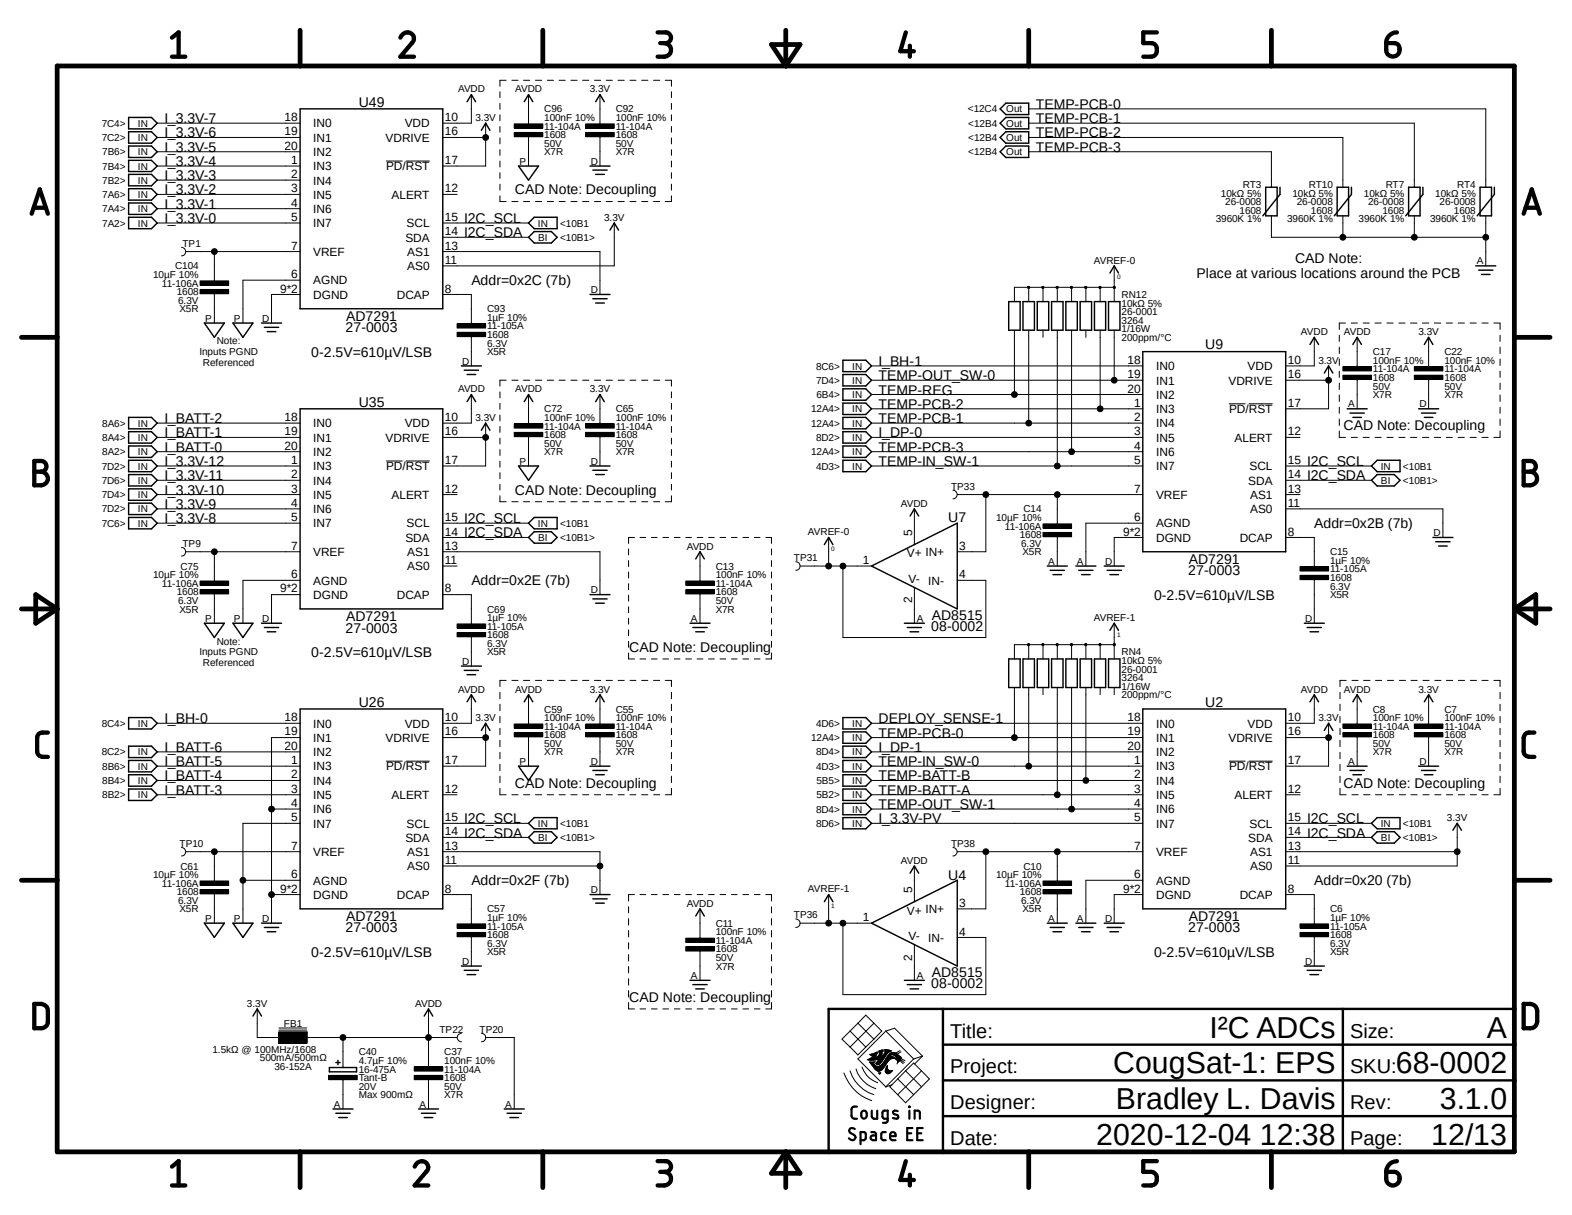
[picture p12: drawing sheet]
<svg xmlns="http://www.w3.org/2000/svg" width="279mm" height="216mm" viewBox="0 0 279 216" stroke-linecap="round" stroke-linejoin="round" font-family="sans-serif">
<defs><g id="words">
<g font-size="5.4">
<text x="215" y="184.4">I²C ADCs</text>
<text x="264.3" y="184.4">A</text>
<text x="197.9" y="190.7">CougSat-1: EPS</text>
<text x="248.1" y="190.7">68-0002</text>
<text x="198.3" y="197.1">Bradley L. Davis</text>
<text x="255.9" y="197.1">3.1.0</text>
<text x="194.8" y="203.4">2020-12-04 12:38</text>
<text x="254.4" y="203.4">12/13</text>
</g>
<g font-size="3.6">
<text x="168.9" y="184.4">Title:</text>
<text x="239.9" y="184.4">Size:</text>
<text x="168.9" y="190.7">Project:</text>
<text x="240" y="190.7">SKU:</text>
<text x="168.9" y="197.1">Designer:</text>
<text x="239.9" y="197.1">Rev:</text>
<text x="168.9" y="203.4">Date:</text>
<text x="239.9" y="203.4">Page:</text>
</g>
<g font-size="2.5">
<text x="29.2" y="21.9">I_3.3V-7</text>
<text x="63.8" y="19">U49</text>
<text x="184.1" y="19.3">TEMP-PCB-0</text>
<text x="184.1" y="21.9">TEMP-PCB-1</text>
<text x="29.2" y="29.5">I_3.3V-4</text>
<text x="29.2" y="27">I_3.3V-5</text>
<text x="29.2" y="24.4">I_3.3V-6</text>
<text x="184.1" y="24.4">TEMP-PCB-2</text>
<text x="184.1" y="27">TEMP-PCB-3</text>
<text x="29.2" y="32">I_3.3V-3</text>
<text x="29.2" y="34.5">I_3.3V-2</text>
<text x="91.5" y="34.5">CAD Note: Decoupling</text>
<text x="29.2" y="37.1">I_3.3V-1</text>
<text x="29.2" y="39.6">I_3.3V-0</text>
<text x="82.5" y="39.6">I2C_SCL</text>
<text x="82.5" y="42.2">I2C_SDA</text>
<text x="230.2" y="46.8">CAD Note:</text>
<text x="83.8" y="50.7">Addr=0x2C (7b)</text>
<text x="212.7" y="49.4">Place at various locations around the PCB</text>
<text x="61.4" y="59.1">27-0003</text>
<text x="61.5" y="57">AD7291</text>
<text x="55.3" y="63.4">0-2.5V=610µV/LSB</text>
<text x="156.2" y="65">I_BH-1</text>
<text x="214.2" y="62.1">U9</text>
<text x="156.2" y="70.1">TEMP-REG</text>
<text x="156.2" y="67.6">TEMP-OUT_SW-0</text>
<text x="29.2" y="77.7">I_BATT-1</text>
<text x="29.2" y="75.2">I_BATT-2</text>
<text x="63.8" y="72.3">U35</text>
<text x="156.2" y="75.2">TEMP-PCB-1</text>
<text x="156.2" y="72.6">TEMP-PCB-2</text>
<text x="156.2" y="77.7">I_DP-0</text>
<text x="238.8" y="76.5">CAD Note: Decoupling</text>
<text x="29.2" y="82.8">I_3.3V-12</text>
<text x="29.2" y="80.3">I_BATT-0</text>
<text x="156.2" y="80.3">TEMP-PCB-3</text>
<text x="156.2" y="82.8">TEMP-IN_SW-1</text>
<text x="232.3" y="82.8">I2C_SCL</text>
<text x="29.2" y="87.9">I_3.3V-10</text>
<text x="29.2" y="85.3">I_3.3V-11</text>
<text x="91.5" y="87.9">CAD Note: Decoupling</text>
<text x="232.3" y="85.3">I2C_SDA</text>
<text x="29.2" y="93">I_3.3V-8</text>
<text x="29.2" y="90.4">I_3.3V-9</text>
<text x="82.5" y="95.5">I2C_SDA</text>
<text x="82.5" y="93">I2C_SCL</text>
<text x="168.5" y="92.8">U7</text>
<text x="233.6" y="93.9">Addr=0x2B (7b)</text>
<text x="211.3" y="100.2">AD7291</text>
<text x="83.8" y="104">Addr=0x2E (7b)</text>
<text x="205.1" y="106.6">0-2.5V=610µV/LSB</text>
<text x="211.2" y="102.2">27-0003</text>
<text x="61.4" y="112.4">27-0003</text>
<text x="61.5" y="110.4">AD7291</text>
<text x="165.5" y="112.1">08-0002</text>
<text x="165.6" y="110.1">AD8515</text>
<text x="55.3" y="116.7">0-2.5V=610µV/LSB</text>
<text x="111.8" y="115.8">CAD Note: Decoupling</text>
<text x="63.8" y="125.6">U26</text>
<text x="214.2" y="125.6">U2</text>
<text x="29.2" y="128.5">I_BH-0</text>
<text x="156.2" y="131.1">TEMP-PCB-0</text>
<text x="156.2" y="128.5">DEPLOY_SENSE-1</text>
<text x="29.2" y="136.1">I_BATT-5</text>
<text x="29.2" y="133.6">I_BATT-6</text>
<text x="156.2" y="136.1">TEMP-IN_SW-0</text>
<text x="156.2" y="133.6">I_DP-1</text>
<text x="29.2" y="141.2">I_BATT-3</text>
<text x="29.2" y="138.7">I_BATT-4</text>
<text x="91.5" y="140">CAD Note: Decoupling</text>
<text x="156.2" y="141.2">TEMP-BATT-A</text>
<text x="156.2" y="138.7">TEMP-BATT-B</text>
<text x="156.2" y="143.8">TEMP-OUT_SW-1</text>
<text x="238.8" y="140">CAD Note: Decoupling</text>
<text x="82.5" y="148.8">I2C_SDA</text>
<text x="82.5" y="146.3">I2C_SCL</text>
<text x="156.2" y="146.3">I_3.3V-PV</text>
<text x="232.3" y="148.8">I2C_SDA</text>
<text x="232.3" y="146.3">I2C_SCL</text>
<text x="83.8" y="157.3">Addr=0x2F (7b)</text>
<text x="168.5" y="156.3">U4</text>
<text x="233.6" y="157.3">Addr=0x20 (7b)</text>
<text x="61.4" y="165.7">27-0003</text>
<text x="61.5" y="163.7">AD7291</text>
<text x="211.2" y="165.7">27-0003</text>
<text x="211.3" y="163.7">AD7291</text>
<text x="55.3" y="170">0-2.5V=610µV/LSB</text>
<text x="165.6" y="173.6">AD8515</text>
<text x="205.1" y="170">0-2.5V=610µV/LSB</text>
<text x="111.8" y="178">CAD Note: Decoupling</text>
<text x="165.5" y="175.6">08-0002</text>
</g>
<g font-size="2.1">
<text x="50.6" y="21.5">18</text>
<text x="55.7" y="22.6">IN0</text>
<text x="71.9" y="22.6">VDD</text>
<text x="79.1" y="21.5">10</text>
<text x="50.6" y="24">19</text>
<text x="50.6" y="26.6">20</text>
<text x="51.8" y="29.1">1</text>
<text x="55.7" y="25.2">IN1</text>
<text x="55.7" y="27.7">IN2</text>
<text x="68.5" y="25.2">VDRIVE</text>
<text x="79.1" y="24">16</text>
<text x="79.1" y="29.1">17</text>
<text x="51.8" y="31.7">2</text>
<text x="51.8" y="34.2">3</text>
<text x="55.7" y="30.3">IN3</text>
<text x="55.7" y="32.8">IN4</text>
<text x="55.7" y="35.3">IN5</text>
<text x="68.6" y="30.3">PD/RST</text>
<text x="69.6" y="35.3">ALERT</text>
<text x="79.1" y="34.2">12</text>
<text x="51.8" y="36.7">4</text>
<text x="51.8" y="39.3">5</text>
<text x="55.7" y="37.8">IN6</text>
<text x="55.7" y="40.4">IN7</text>
<text x="72.3" y="40.4">SCL</text>
<text x="79.1" y="41.8">14</text>
<text x="79.1" y="39.3">15</text>
<text x="51.8" y="44.4">7</text>
<text x="55.7" y="45.5">VREF</text>
<text x="72.1" y="42.9">SDA</text>
<text x="72.4" y="45.5">AS1</text>
<text x="79.1" y="44.4">13</text>
<text x="79.1" y="46.9">11</text>
<text x="49.8" y="52">9*2</text>
<text x="51.8" y="49.4">6</text>
<text x="55.7" y="53.1">DGND</text>
<text x="55.7" y="50.5">AGND</text>
<text x="70.5" y="53.1">DCAP</text>
<text x="72.4" y="48">AS0</text>
<text x="79.1" y="52">8</text>
<text x="200.4" y="64.7">18</text>
<text x="205.5" y="65.8">IN0</text>
<text x="221.7" y="65.8">VDD</text>
<text x="228.9" y="64.7">10</text>
<text x="200.4" y="67.2">19</text>
<text x="200.4" y="69.8">20</text>
<text x="205.5" y="68.3">IN1</text>
<text x="205.5" y="70.9">IN2</text>
<text x="218.4" y="68.3">VDRIVE</text>
<text x="228.9" y="67.2">16</text>
<text x="50.6" y="74.8">18</text>
<text x="50.6" y="77.4">19</text>
<text x="55.7" y="75.9">IN0</text>
<text x="71.9" y="75.9">VDD</text>
<text x="79.1" y="77.4">16</text>
<text x="79.1" y="74.8">10</text>
<text x="201.6" y="72.3">1</text>
<text x="201.6" y="74.8">2</text>
<text x="201.6" y="77.4">3</text>
<text x="205.5" y="73.4">IN3</text>
<text x="205.5" y="75.9">IN4</text>
<text x="218.4" y="73.4">PD/RST</text>
<text x="228.9" y="72.3">17</text>
<text x="228.9" y="77.4">12</text>
<text x="50.6" y="79.9">20</text>
<text x="51.8" y="82.5">1</text>
<text x="55.7" y="78.5">IN1</text>
<text x="55.7" y="81">IN2</text>
<text x="55.7" y="83.6">IN3</text>
<text x="68.5" y="78.5">VDRIVE</text>
<text x="68.6" y="83.6">PD/RST</text>
<text x="79.1" y="82.5">17</text>
<text x="201.6" y="79.9">4</text>
<text x="201.6" y="82.5">5</text>
<text x="205.5" y="78.5">IN5</text>
<text x="205.5" y="81">IN6</text>
<text x="205.5" y="83.6">IN7</text>
<text x="219.4" y="78.5">ALERT</text>
<text x="222.1" y="83.6">SCL</text>
<text x="228.9" y="82.5">15</text>
<text x="51.8" y="85">2</text>
<text x="51.8" y="87.5">3</text>
<text x="55.7" y="86.1">IN4</text>
<text x="55.7" y="88.6">IN5</text>
<text x="69.6" y="88.6">ALERT</text>
<text x="79.1" y="87.5">12</text>
<text x="201.6" y="87.5">7</text>
<text x="205.5" y="88.6">VREF</text>
<text x="221.9" y="86.1">SDA</text>
<text x="222.2" y="88.6">AS1</text>
<text x="228.9" y="87.5">13</text>
<text x="228.9" y="85">14</text>
<text x="51.8" y="90.1">4</text>
<text x="51.8" y="92.6">5</text>
<text x="55.7" y="91.2">IN6</text>
<text x="55.7" y="93.7">IN7</text>
<text x="72.3" y="93.7">SCL</text>
<text x="79.1" y="95.2">14</text>
<text x="79.1" y="92.6">15</text>
<text x="162.1" y="95.2" transform="rotate(-90 162.1 95.2)">5</text>
<text x="199.6" y="95.2">9*2</text>
<text x="201.6" y="92.6">6</text>
<text x="205.5" y="93.7">AGND</text>
<text x="222.2" y="91.2">AS0</text>
<text x="228.9" y="90.1">11</text>
<text x="228.9" y="95.2">8</text>
<text x="51.8" y="97.7">7</text>
<text x="55.7" y="98.8">VREF</text>
<text x="72.1" y="96.3">SDA</text>
<text x="72.4" y="98.8">AS1</text>
<text x="72.4" y="101.3">AS0</text>
<text x="79.1" y="97.7">13</text>
<text x="79.1" y="100.2">11</text>
<text x="153.3" y="100.2">1</text>
<text x="161.2" y="99.1">V+ IN+</text>
<text x="170.5" y="97.7">3</text>
<text x="205.5" y="96.3">DGND</text>
<text x="220.3" y="96.3">DCAP</text>
<text x="49.8" y="105.3">9*2</text>
<text x="51.8" y="102.8">6</text>
<text x="55.7" y="106.4">DGND</text>
<text x="55.7" y="103.9">AGND</text>
<text x="70.5" y="106.4">DCAP</text>
<text x="79.1" y="105.3">8</text>
<text x="161.5" y="103.6">V-</text>
<text x="162.1" y="107.2" transform="rotate(-90 162.1 107.2)">2</text>
<text x="165" y="103.9">IN-</text>
<text x="170.5" y="102.8">4</text>
<text x="50.6" y="128.1">18</text>
<text x="50.6" y="130.7">19</text>
<text x="55.7" y="129.3">IN0</text>
<text x="55.7" y="131.8">IN1</text>
<text x="68.5" y="131.8">VDRIVE</text>
<text x="71.9" y="129.3">VDD</text>
<text x="79.1" y="130.7">16</text>
<text x="79.1" y="128.1">10</text>
<text x="200.4" y="128.1">18</text>
<text x="200.4" y="130.7">19</text>
<text x="205.5" y="129.3">IN0</text>
<text x="205.5" y="131.8">IN1</text>
<text x="218.4" y="131.8">VDRIVE</text>
<text x="221.7" y="129.3">VDD</text>
<text x="228.9" y="130.7">16</text>
<text x="228.9" y="128.1">10</text>
<text x="50.6" y="133.2">20</text>
<text x="51.8" y="135.8">1</text>
<text x="55.7" y="134.4">IN2</text>
<text x="55.7" y="136.9">IN3</text>
<text x="68.6" y="136.9">PD/RST</text>
<text x="79.1" y="135.8">17</text>
<text x="200.4" y="133.2">20</text>
<text x="201.6" y="135.8">1</text>
<text x="205.5" y="134.4">IN2</text>
<text x="205.5" y="136.9">IN3</text>
<text x="218.4" y="136.9">PD/RST</text>
<text x="228.9" y="135.8">17</text>
<text x="51.8" y="138.3">2</text>
<text x="51.8" y="140.8">3</text>
<text x="51.8" y="143.4">4</text>
<text x="55.7" y="139.4">IN4</text>
<text x="55.7" y="142">IN5</text>
<text x="69.6" y="142">ALERT</text>
<text x="79.1" y="140.8">12</text>
<text x="201.6" y="138.3">2</text>
<text x="201.6" y="140.8">3</text>
<text x="201.6" y="143.4">4</text>
<text x="205.5" y="139.4">IN4</text>
<text x="205.5" y="142">IN5</text>
<text x="219.4" y="142">ALERT</text>
<text x="228.9" y="140.8">12</text>
<text x="51.8" y="145.9">5</text>
<text x="55.7" y="144.5">IN6</text>
<text x="55.7" y="147.1">IN7</text>
<text x="72.1" y="149.6">SDA</text>
<text x="72.3" y="147.1">SCL</text>
<text x="79.1" y="148.5">14</text>
<text x="79.1" y="145.9">15</text>
<text x="201.6" y="145.9">5</text>
<text x="205.5" y="144.5">IN6</text>
<text x="205.5" y="147.1">IN7</text>
<text x="221.9" y="149.6">SDA</text>
<text x="222.1" y="147.1">SCL</text>
<text x="228.9" y="148.5">14</text>
<text x="228.9" y="145.9">15</text>
<text x="51.8" y="151">7</text>
<text x="55.7" y="152.1">VREF</text>
<text x="72.4" y="152.1">AS1</text>
<text x="72.4" y="154.6">AS0</text>
<text x="79.1" y="151">13</text>
<text x="79.1" y="153.5">11</text>
<text x="201.6" y="151">7</text>
<text x="205.5" y="152.1">VREF</text>
<text x="222.2" y="152.1">AS1</text>
<text x="222.2" y="154.6">AS0</text>
<text x="228.9" y="151">13</text>
<text x="228.9" y="153.5">11</text>
<text x="49.8" y="158.6">9*2</text>
<text x="51.8" y="156.1">6</text>
<text x="55.7" y="159.7">DGND</text>
<text x="55.7" y="157.2">AGND</text>
<text x="70.5" y="159.7">DCAP</text>
<text x="79.1" y="158.6">8</text>
<text x="162.1" y="158.6" transform="rotate(-90 162.1 158.6)">5</text>
<text x="170.5" y="161.2">3</text>
<text x="199.6" y="158.6">9*2</text>
<text x="201.6" y="156.1">6</text>
<text x="205.5" y="159.7">DGND</text>
<text x="205.5" y="157.2">AGND</text>
<text x="220.3" y="159.7">DCAP</text>
<text x="228.9" y="158.6">8</text>
<text x="153.3" y="163.7">1</text>
<text x="161.2" y="162.5">V+ IN+</text>
<text x="161.5" y="167.1">V-</text>
<text x="165" y="167.3">IN-</text>
<text x="170.5" y="166.2">4</text>
<text x="162.1" y="170.7" transform="rotate(-90 162.1 170.7)">2</text>
</g>
<g font-size="1.8">
<text x="81.4" y="16.4">AVDD</text>
<text x="91.6" y="16.4">AVDD</text>
<text x="104.8" y="16.4">3.3V</text>
<text x="18.1" y="22.5">7C4&gt;</text>
<text x="24.5" y="22.5">IN</text>
<text x="84.5" y="21.5">3.3V</text>
<text x="96.7" y="23">11-104A</text>
<text x="96.7" y="21.5">100nF 10%</text>
<text x="96.7" y="20">C96</text>
<text x="109.4" y="23">11-104A</text>
<text x="109.4" y="21.5">100nF 10%</text>
<text x="109.4" y="20">C92</text>
<text x="172" y="20">&lt;12C4</text>
<text x="172.1" y="22.5">&lt;12B4</text>
<text x="178.9" y="20">Out</text>
<text x="178.9" y="22.5">Out</text>
<text x="18.1" y="25.1">7C2&gt;</text>
<text x="18.2" y="27.6">7B6&gt;</text>
<text x="24.5" y="25.1">IN</text>
<text x="24.5" y="27.6">IN</text>
<text x="92.3" y="29.3">P</text>
<text x="96.7" y="24.6">1608</text>
<text x="96.7" y="26.1">50V</text>
<text x="96.7" y="27.6">X7R</text>
<text x="105" y="29.3">D</text>
<text x="109.4" y="24.6">1608</text>
<text x="109.4" y="26.1">50V</text>
<text x="109.4" y="27.6">X7R</text>
<text x="172.1" y="25.1">&lt;12B4</text>
<text x="172.1" y="27.6">&lt;12B4</text>
<text x="178.9" y="25.1">Out</text>
<text x="178.9" y="27.6">Out</text>
<text x="18.2" y="35.2">7A6&gt;</text>
<text x="18.2" y="32.7">7B2&gt;</text>
<text x="18.2" y="30.1">7B4&gt;</text>
<text x="24.5" y="30.1">IN</text>
<text x="24.5" y="32.7">IN</text>
<text x="24.5" y="35.2">IN</text>
<text x="217" y="34.9">10kΩ 5%</text>
<text x="220.9" y="33.4">RT3</text>
<text x="229.7" y="34.9">10kΩ 5%</text>
<text x="232.6" y="33.4">RT10</text>
<text x="242.4" y="34.9">10kΩ 5%</text>
<text x="246.3" y="33.4">RT7</text>
<text x="255.1" y="34.9">10kΩ 5%</text>
<text x="259" y="33.4">RT4</text>
<text x="18.2" y="40.3">7A2&gt;</text>
<text x="18.2" y="37.7">7A4&gt;</text>
<text x="24.5" y="37.7">IN</text>
<text x="24.5" y="40.3">IN</text>
<text x="95.6" y="40.3">IN</text>
<text x="99.5" y="40.3">&lt;10B1</text>
<text x="107.4" y="39.2">3.3V</text>
<text x="216.1" y="39.5">3960K 1%</text>
<text x="217.8" y="36.4">26-0008</text>
<text x="220.3" y="38">1608</text>
<text x="228.8" y="39.5">3960K 1%</text>
<text x="230.5" y="36.4">26-0008</text>
<text x="233" y="38">1608</text>
<text x="241.5" y="39.5">3960K 1%</text>
<text x="243.2" y="36.4">26-0008</text>
<text x="245.7" y="38">1608</text>
<text x="254.2" y="39.5">3960K 1%</text>
<text x="255.9" y="36.4">26-0008</text>
<text x="258.4" y="38">1608</text>
<text x="31.1" y="47.9">C104</text>
<text x="32.4" y="43.8">TP1</text>
<text x="95.6" y="42.8">BI</text>
<text x="99.5" y="42.8">&lt;10B1&gt;</text>
<text x="194.4" y="46.9">AVREF-0</text>
<text x="262.5" y="47">A</text>
<text x="27.2" y="49.4">10µF 10%</text>
<text x="28.8" y="50.9">11-106A</text>
<text x="31.4" y="52.5">1608</text>
<text x="31.7" y="54">6.3V</text>
<text x="105" y="52.1">D</text>
<text x="199.3" y="53">RN12</text>
<text x="31.9" y="55.5">X5R</text>
<text x="36.5" y="57.2">P</text>
<text x="41.6" y="57.2">P</text>
<text x="46.6" y="57.2">D</text>
<text x="86.6" y="58.5">11-105A</text>
<text x="86.6" y="57">1µF 10%</text>
<text x="86.6" y="55.5">C93</text>
<text x="199.3" y="57.5">3264</text>
<text x="199.3" y="59.1">1/16W</text>
<text x="199.3" y="56">26-0001</text>
<text x="199.3" y="54.5">10kΩ 5%</text>
<text x="231.2" y="59.6">AVDD</text>
<text x="238.8" y="59.6">AVDD</text>
<text x="252.1" y="59.6">3.3V</text>
<text x="35.4" y="63.1">Inputs PGND</text>
<text x="36.1" y="65">Referenced</text>
<text x="38.5" y="61.2">Note:</text>
<text x="82.1" y="64.8">D</text>
<text x="86.6" y="60.1">1608</text>
<text x="86.6" y="61.6">6.3V</text>
<text x="86.6" y="63.1">X5R</text>
<text x="145" y="65.7">8C6&gt;</text>
<text x="151.5" y="65.7">IN</text>
<text x="199.3" y="60.6">200ppm/°C</text>
<text x="234.3" y="64.6">3.3V</text>
<text x="244" y="64.6">100nF 10%</text>
<text x="244" y="63.1">C17</text>
<text x="256.7" y="64.6">100nF 10%</text>
<text x="256.7" y="63.1">C22</text>
<text x="81.4" y="69.7">AVDD</text>
<text x="91.6" y="69.7">AVDD</text>
<text x="104.8" y="69.7">3.3V</text>
<text x="145" y="68.2">7D4&gt;</text>
<text x="145.1" y="70.7">6B4&gt;</text>
<text x="151.5" y="68.2">IN</text>
<text x="151.5" y="70.7">IN</text>
<text x="244" y="66.2">11-104A</text>
<text x="244" y="67.7">1608</text>
<text x="244" y="69.2">50V</text>
<text x="244" y="70.7">X7R</text>
<text x="256.7" y="66.2">11-104A</text>
<text x="256.7" y="67.7">1608</text>
<text x="256.7" y="69.2">50V</text>
<text x="256.7" y="70.7">X7R</text>
<text x="18.2" y="75.8">8A6&gt;</text>
<text x="24.5" y="75.8">IN</text>
<text x="84.5" y="74.8">3.3V</text>
<text x="96.7" y="76.3">11-104A</text>
<text x="96.7" y="77.9">1608</text>
<text x="96.7" y="74.8">100nF 10%</text>
<text x="96.7" y="73.3">C72</text>
<text x="109.4" y="76.3">11-104A</text>
<text x="109.4" y="77.9">1608</text>
<text x="109.4" y="74.8">100nF 10%</text>
<text x="109.4" y="73.3">C65</text>
<text x="144.1" y="73.3">12A4&gt;</text>
<text x="144.1" y="75.8">12A4&gt;</text>
<text x="151.5" y="75.8">IN</text>
<text x="151.5" y="73.3">IN</text>
<text x="239.6" y="72.4">A</text>
<text x="252.3" y="72.4">D</text>
<text x="18.1" y="83.4">7D2&gt;</text>
<text x="18.2" y="80.9">8A2&gt;</text>
<text x="18.2" y="78.4">8A4&gt;</text>
<text x="24.5" y="83.4">IN</text>
<text x="24.5" y="80.9">IN</text>
<text x="24.5" y="78.4">IN</text>
<text x="92.3" y="82.6">P</text>
<text x="96.7" y="79.4">50V</text>
<text x="96.7" y="80.9">X7R</text>
<text x="105" y="82.6">D</text>
<text x="109.4" y="79.4">50V</text>
<text x="109.4" y="80.9">X7R</text>
<text x="144.1" y="80.9">12A4&gt;</text>
<text x="145" y="78.4">8D2&gt;</text>
<text x="145" y="83.4">4D3&gt;</text>
<text x="151.5" y="78.4">IN</text>
<text x="151.5" y="80.9">IN</text>
<text x="151.5" y="83.4">IN</text>
<text x="245.4" y="83.4">IN</text>
<text x="249.4" y="83.4">&lt;10B1</text>
<text x="18.1" y="88.5">7D4&gt;</text>
<text x="18.1" y="86">7D6&gt;</text>
<text x="24.5" y="88.5">IN</text>
<text x="24.5" y="86">IN</text>
<text x="169" y="87">TP33</text>
<text x="245.5" y="86">BI</text>
<text x="249.4" y="86">&lt;10B1&gt;</text>
<text x="18.1" y="93.6">7C6&gt;</text>
<text x="18.1" y="91.1">7D2&gt;</text>
<text x="24.5" y="93.6">IN</text>
<text x="24.5" y="91.1">IN</text>
<text x="95.6" y="93.6">IN</text>
<text x="99.5" y="93.6">&lt;10B1</text>
<text x="143.6" y="95.1">AVREF-0</text>
<text x="160.1" y="90">AVDD</text>
<text x="177" y="92.6">10µF 10%</text>
<text x="178.6" y="94.1">11-106A</text>
<text x="181.2" y="95.6">1608</text>
<text x="181.9" y="91.1">C14</text>
<text x="254.8" y="95.3">D</text>
<text x="32.1" y="101.2">C75</text>
<text x="32.4" y="97.2">TP9</text>
<text x="95.6" y="96.1">BI</text>
<text x="99.5" y="96.1">&lt;10B1&gt;</text>
<text x="122" y="97.7">AVDD</text>
<text x="127.2" y="101.2">C13</text>
<text x="141.1" y="99.7">TP31</text>
<text x="181.5" y="97.2">6.3V</text>
<text x="181.7" y="98.7">X5R</text>
<text x="186.3" y="100.3">A</text>
<text x="191.4" y="100.3">A</text>
<text x="196.4" y="100.3">D</text>
<text x="236.4" y="101.7">11-105A</text>
<text x="236.4" y="100.2">1µF 10%</text>
<text x="236.4" y="98.7">C15</text>
<text x="27.2" y="102.7">10µF 10%</text>
<text x="28.8" y="104.3">11-106A</text>
<text x="31.4" y="105.8">1608</text>
<text x="31.7" y="107.3">6.3V</text>
<text x="105" y="105.4">D</text>
<text x="127.2" y="104.3">11-104A</text>
<text x="127.2" y="105.8">1608</text>
<text x="127.2" y="107.3">50V</text>
<text x="127.2" y="102.7">100nF 10%</text>
<text x="236.4" y="103.3">1608</text>
<text x="236.4" y="104.8">6.3V</text>
<text x="236.4" y="106.3">X5R</text>
<text x="31.9" y="108.8">X5R</text>
<text x="36.5" y="110.5">P</text>
<text x="41.6" y="110.5">P</text>
<text x="46.6" y="110.5">D</text>
<text x="86.6" y="111.9">11-105A</text>
<text x="86.6" y="113.4">1608</text>
<text x="86.6" y="110.4">1µF 10%</text>
<text x="86.6" y="108.8">C69</text>
<text x="122.8" y="110.5">A</text>
<text x="127.2" y="108.8">X7R</text>
<text x="162.9" y="110.5">A</text>
<text x="194.4" y="110.4">AVREF-1</text>
<text x="231.9" y="110.5">D</text>
<text x="35.4" y="116.5">Inputs PGND</text>
<text x="36.1" y="118.4">Referenced</text>
<text x="38.5" y="114.6">Note:</text>
<text x="82.1" y="118.1">D</text>
<text x="86.6" y="114.9">6.3V</text>
<text x="86.6" y="116.5">X5R</text>
<text x="199.3" y="119.5">26-0001</text>
<text x="199.3" y="118">10kΩ 5%</text>
<text x="199.3" y="116.5">RN4</text>
<text x="81.4" y="123.1">AVDD</text>
<text x="91.6" y="123.1">AVDD</text>
<text x="104.8" y="123.1">3.3V</text>
<text x="199.3" y="121">3264</text>
<text x="199.3" y="122.6">1/16W</text>
<text x="199.3" y="124.1">200ppm/°C</text>
<text x="231.2" y="123.1">AVDD</text>
<text x="238.8" y="123.1">AVDD</text>
<text x="252.1" y="123.1">3.3V</text>
<text x="18.1" y="129.2">8C4&gt;</text>
<text x="24.5" y="129.2">IN</text>
<text x="84.5" y="128.1">3.3V</text>
<text x="96.7" y="129.7">11-104A</text>
<text x="96.7" y="131.2">1608</text>
<text x="96.7" y="128.1">100nF 10%</text>
<text x="96.7" y="126.6">C59</text>
<text x="109.4" y="129.7">11-104A</text>
<text x="109.4" y="131.2">1608</text>
<text x="109.4" y="128.1">100nF 10%</text>
<text x="109.4" y="126.6">C55</text>
<text x="144.1" y="131.7">12A4&gt;</text>
<text x="145" y="129.2">4D6&gt;</text>
<text x="151.5" y="131.7">IN</text>
<text x="151.5" y="129.2">IN</text>
<text x="234.3" y="128.1">3.3V</text>
<text x="244" y="129.7">11-104A</text>
<text x="244" y="131.2">1608</text>
<text x="244" y="128.1">100nF 10%</text>
<text x="244" y="126.6">C8</text>
<text x="256.7" y="129.7">11-104A</text>
<text x="256.7" y="131.2">1608</text>
<text x="256.7" y="128.1">100nF 10%</text>
<text x="256.7" y="126.6">C7</text>
<text x="18.1" y="134.2">8C2&gt;</text>
<text x="18.2" y="136.8">8B6&gt;</text>
<text x="24.5" y="136.8">IN</text>
<text x="24.5" y="134.2">IN</text>
<text x="92.3" y="135.9">P</text>
<text x="96.7" y="132.7">50V</text>
<text x="96.7" y="134.2">X7R</text>
<text x="105" y="135.9">D</text>
<text x="109.4" y="132.7">50V</text>
<text x="109.4" y="134.2">X7R</text>
<text x="145" y="134.2">8D4&gt;</text>
<text x="145" y="136.8">4D3&gt;</text>
<text x="151.5" y="136.8">IN</text>
<text x="151.5" y="134.2">IN</text>
<text x="239.6" y="135.9">A</text>
<text x="244" y="132.7">50V</text>
<text x="244" y="134.2">X7R</text>
<text x="252.3" y="135.9">D</text>
<text x="256.7" y="132.7">50V</text>
<text x="256.7" y="134.2">X7R</text>
<text x="18.2" y="141.9">8B2&gt;</text>
<text x="18.2" y="139.3">8B4&gt;</text>
<text x="24.5" y="141.9">IN</text>
<text x="24.5" y="139.3">IN</text>
<text x="145.1" y="141.9">5B2&gt;</text>
<text x="145.1" y="139.3">5B5&gt;</text>
<text x="151.5" y="141.9">IN</text>
<text x="151.5" y="139.3">IN</text>
<text x="95.6" y="146.9">IN</text>
<text x="95.6" y="149.5">BI</text>
<text x="99.5" y="146.9">&lt;10B1</text>
<text x="99.5" y="149.5">&lt;10B1&gt;</text>
<text x="145" y="146.9">8D6&gt;</text>
<text x="145" y="144.4">8D4&gt;</text>
<text x="151.5" y="146.9">IN</text>
<text x="151.5" y="144.4">IN</text>
<text x="245.4" y="146.9">IN</text>
<text x="245.5" y="149.5">BI</text>
<text x="249.3" y="146.9">&lt;10B1</text>
<text x="249.4" y="149.5">&lt;10B1&gt;</text>
<text x="257.2" y="145.9">3.3V</text>
<text x="31.9" y="150.5">TP10</text>
<text x="32.1" y="154.5">C61</text>
<text x="160.1" y="153.5">AVDD</text>
<text x="169" y="150.5">TP38</text>
<text x="181.9" y="154.5">C10</text>
<text x="27.2" y="156">10µF 10%</text>
<text x="28.8" y="157.6">11-106A</text>
<text x="31.4" y="159.1">1608</text>
<text x="31.7" y="160.6">6.3V</text>
<text x="105" y="158.7">D</text>
<text x="122" y="161.1">AVDD</text>
<text x="143.6" y="158.6">AVREF-1</text>
<text x="177" y="156">10µF 10%</text>
<text x="178.6" y="157.6">11-106A</text>
<text x="181.2" y="159.1">1608</text>
<text x="181.5" y="160.6">6.3V</text>
<text x="31.9" y="162.1">X5R</text>
<text x="36.5" y="163.8">P</text>
<text x="41.6" y="163.8">P</text>
<text x="46.6" y="163.8">D</text>
<text x="86.6" y="165.2">11-105A</text>
<text x="86.6" y="166.7">1608</text>
<text x="86.6" y="163.7">1µF 10%</text>
<text x="86.6" y="162.1">C57</text>
<text x="127.2" y="167.7">11-104A</text>
<text x="127.2" y="166.2">100nF 10%</text>
<text x="127.2" y="164.7">C11</text>
<text x="141.1" y="163.2">TP36</text>
<text x="181.7" y="162.1">X5R</text>
<text x="186.3" y="163.8">A</text>
<text x="191.4" y="163.8">A</text>
<text x="196.4" y="163.8">D</text>
<text x="236.4" y="165.2">11-105A</text>
<text x="236.4" y="166.7">1608</text>
<text x="236.4" y="163.7">1µF 10%</text>
<text x="236.4" y="162.1">C6</text>
<text x="82.1" y="171.4">D</text>
<text x="86.6" y="168.2">6.3V</text>
<text x="86.6" y="169.8">X5R</text>
<text x="122.8" y="173.9">A</text>
<text x="127.2" y="169.3">1608</text>
<text x="127.2" y="170.8">50V</text>
<text x="127.2" y="172.3">X7R</text>
<text x="162.9" y="173.9">A</text>
<text x="231.9" y="171.4">D</text>
<text x="236.4" y="168.2">6.3V</text>
<text x="236.4" y="169.8">X5R</text>
<text x="43.9" y="178.9">3.3V</text>
<text x="73.8" y="178.9">AVDD</text>
<text x="50.5" y="182.5">FB1</text>
<text x="78.1" y="183.5">TP22</text>
<text x="85.2" y="183.5">TP20</text>
<text x="37.8" y="187">1.5kΩ @ 100MHz/1608</text>
<text x="46.2" y="188.6">500mA 500mΩ</text>
<text x="48.8" y="190.1">36-152A</text>
<text x="51.8" y="188.6">/</text>
<text x="63.8" y="190.6">16-475A</text>
<text x="63.8" y="189.1">4.7µF 10%</text>
<text x="63.8" y="187.5">C40</text>
<text x="79" y="190.6">11-104A</text>
<text x="79" y="189.1">100nF 10%</text>
<text x="79" y="187.5">C37</text>
<text x="59.4" y="196.8">A</text>
<text x="63.8" y="192.1">Tant-B</text>
<text x="63.8" y="193.6">20V</text>
<text x="63.8" y="195.2">Max 900mΩ</text>
<text x="74.6" y="196.8">A</text>
<text x="79" y="192.1">1608</text>
<text x="79" y="193.6">50V</text>
<text x="79" y="195.2">X7R</text>
<text x="89.8" y="196.8">A</text>
</g>
<g font-size="1.1">
<text x="198.5" y="49.7">0</text>
<text x="147.7" y="97.9">0</text>
<text x="198.5" y="113.2">1</text>
<text x="147.7" y="161.4">1</text>
</g>
</g></defs>
<path d="M3.4 3.1l272.6 209.7M276 3.1l-272.6 209.7" fill="none" stroke="#fff" stroke-width=".18"/>
<g fill="none" stroke="#000" stroke-width=".18">
<path d="M83.8 16.8v5.1h-5.1M88.9 16.3v1.1M88.9 18.4v1M90 14.3h-1.1v1M91 14.3h1.1M93 14.3h1.1M93.9 16.8v5.2M95.2 14.3h1.1M97.3 14.3h1.1M99.4 14.3h1.1M101.5 14.3h1.1M103.5 14.3h1.1"/>
<path d="M105.7 14.3h1.1M106.6 16.8v5.2M107.7 14.3h1.1M109.9 14.3h1.1M112 14.3h1M114 14.3h1.1M116.2 14.3h1.1M118.2 14.3h1.1v1M119.3 16.3v1.1M119.3 18.4v1M182.8 19.3h81.3v14M27.9 21.9h25.4"/>
<path d="M27.9 24.4h25.4M27.9 27h25.4M27.9 29.5h25.4M27.9 32h25.4M27.9 34.5h25.4M27.9 37.1h25.4M27.9 39.6h25.4M68.6 28.6h2.9M72.1 28.6h4.3M78.7 24.4h7.6M78.7 34.5h2.5M78.7 39.6h15.2"/>
<path d="M86.3 21.9v7.6h-7.6M88.9 20.4v1.1M88.9 22.5v1M88.9 24.5v1.1M88.9 26.6v1M88.9 28.6v1.1M88.9 30.7v1M88.9 32.7v1.1M88.9 34.8v1h1.1M91 35.8h1.1M91.4 22h5.1v.8h-5.1zM91.4 23.5h5.1v.8h-5.1z"/>
<path d="M93 35.8h1.1M93.9 24.3v5.2M95.2 35.8h1.1M97.3 35.8h1.1M99.4 35.8h1.1M101.5 35.8h1.1M103.5 35.8h1.1M104.1 22h5.1v.8h-5.1zM104.1 23.5h5.1v.8h-5.1zM105.7 35.8h1.1M106.6 24.3v5.2M107.7 35.8h1.1"/>
<path d="M109.2 39.6v7.6h-30.5M109.9 35.8h1.1M112 35.8h1M114 35.8h1.1M116.2 35.8h1.1M119.3 34.8v1h-1.1M119.3 20.4v1.1M119.3 22.5v1M119.3 24.5v1.1M119.3 26.6v1M119.3 28.6v1.1M119.3 30.7v1"/>
<path d="M119.3 32.7v1.1M182.8 21.9h68.6v11.4M182.8 24.4h55.9v8.9M182.8 27h43.2v6.3M226 38.4v3.8h38.1M238.7 38.4v3.8M251.4 38.4v3.8M264.1 38.4v8.8M32.3 43.9a.76 .76 0 0 1 .7 .8 .76 .76 0 0 1-.7 .8M33 44.7h20.3M35.6 49.9h5v.8h-5zM35.6 51.4h5v.8h-5z"/>
<path d="M38.1 44.7v5.2M38.1 52.2v5.2M53.3 52.3h-5v5.1M53.3 49.8h-10.1v7.6M78.7 44.7h27.9v7.6M78.7 52.3h5.1v5.2M78.7 42.2h15.2M81.2 57.5h5.1v.8h-5.1zM81.2 59.1h5.1v.7h-5.1zM83.8 59.8v5.2M180.3 58.7v11.4M182.7 50.9h.3v.3h-.3l-.1-.1h.3h-.3z"/>
<path d="M182.8 51.1v2.5M182.8 58.7v16.5M185.2 50.9h.3v.3h-.3v-.1h.2h-.2zM185.4 51.1v2.5M185.4 58.7v1.2M187.7 50.9h.3v.3h-.3v-.1h.3h-.3zM187.9 51.1v2.5M187.9 58.7v24.1M190.3 50.9h.3v.3h-.3l-.1-.1h.3h-.3zM190.5 51.1v2.5M190.5 58.7v21.6M192.8 50.9h.3v.3h-.3v-.1h.2h-.2z"/>
<path d="M193 51.1v2.5M193 58.7v1.2M195.4 50.9h.3v.3h-.3l-.1-.1h.3h-.3zM195.5 51.1v2.5M195.5 58.7v13.9M197.9 50.9h.3v.3h-.3v-.1h.2h-.2zM198 47.2v6.4M198 58.7v8.9M198 51.1h-17.7v2.5M233.6 59.9v5.1h-5.1M238 59.6v1.1M239.1 57.4h-1.1v1.1"/>
<path d="M240.2 57.4h1.1M241.2 59.9v5.3M242.3 57.4h1.1M244.4 57.4h1.1M246.5 57.4h1.1M248.6 57.4h1.1M250.7 57.4h1.1M252.8 57.4h1.2M253.9 59.9v5.3M254.9 57.4h1.2M257 57.4h1.1M259.2 57.4h1.1"/>
<path d="M261.3 57.4h1.1M263.4 57.4h1.1M265.5 57.4h1.1v1.1M266.6 59.6v1.1M27.9 77.7h25.4M27.9 75.2h25.4M78.7 77.7h7.6M83.8 70.1v5.1h-5.1M86.3 75.2v7.6h-7.6M88.9 69.6v1.1M88.9 71.7v1M88.9 73.7v1.1"/>
<path d="M88.9 75.8v1M88.9 77.9v1M88.9 79.9v1M90 67.6h-1.1v1M91 67.6h1.1M91.4 75.3h5.1v.8h-5.1zM91.4 76.8h5.1v.8h-5.1zM93 67.6h1.1M93.9 70.1v5.2M93.9 77.6v5.2M95.2 67.6h1.1M97.3 67.6h1.1"/>
<path d="M99.4 67.6h1.1M101.5 67.6h1.1M103.5 67.6h1.1M104.1 75.3h5.1v.8h-5.1zM104.1 76.8h5.1v.8h-5.1zM105.7 67.6h1.1M106.6 70.1v5.2M106.6 77.6v5.2M107.7 67.6h1.1M109.9 67.6h1.1M112 67.6h1M114 67.6h1.1"/>
<path d="M116.2 67.6h1.1M118.2 67.6h1.1v1M119.3 69.6v1.1M119.3 71.7v1M119.3 73.7v1.1M119.3 75.8v1M119.3 77.9v1M119.3 79.9v1M154.9 67.6h48.2M154.9 77.7h48.2M154.9 75.2h48.2M154.9 65h48.2"/>
<path d="M154.9 70.1h48.2M154.9 72.6h48.2M218.4 71.8h3M222 71.8h4.2M228.5 67.6h7.6M228.5 77.7h2.6M236.1 65v7.6h-7.6M238 61.7v1.1M238 63.8v1.1M238 66v1.1M238 68.1v1.1M238 70.2v1.1"/>
<path d="M238 72.3v1.1M238 74.5v1.1M238 76.6v1.1h1.1M238.7 65.2h5.1v.7h-5.1zM238.7 66.7h5.1v.7h-5.1zM240.2 77.7h1.1M241.2 67.4v5.2M242.3 77.7h1.1M244.4 77.7h1.1M246.5 77.7h1.1M248.6 77.7h1.1M250.7 77.7h1.1"/>
<path d="M251.4 65.2h5.1v.7h-5.1zM251.4 66.7h5.1v.7h-5.1zM252.8 77.7h1.2M253.9 67.4v5.2M254.9 77.7h1.2M257 77.7h1.1M259.2 77.7h1.1M261.3 77.7h1.1M263.4 77.7h1.1M266.6 76.6v1.1h-1.1M266.6 61.7v1.1M266.6 63.8v1.1"/>
<path d="M266.6 66v1.1M266.6 68.1v1.1M266.6 70.2v1.1M266.6 72.3v1.1M266.6 74.5v1.1M27.9 80.3h25.4M27.9 82.8h25.4M27.9 85.3h25.4M27.9 87.9h25.4M27.9 90.4h25.4M27.9 93h25.4M32.3 97.3a.76 .76 0 0 1 .7 .7 .76 .76 0 0 1-.7 .8"/>
<path d="M33 98h20.3M38.1 98v5.3M68.6 81.9h2.9M72.1 81.9h4.3M78.7 95.5h15.2M78.7 98h27.9v7.7M78.7 87.9h2.5M78.7 93h15.2M88.9 82v1M88.9 84v1M88.9 86.1v1M88.9 88.1v1.1h1.1"/>
<path d="M91 89.2h1.1M93 89.2h1.1M95.2 89.2h1.1M97.3 89.2h1.1M99.4 89.2h1.1M101.5 89.2h1.1M103.5 89.2h1.1M105.7 89.2h1.1M107.7 89.2h1.1M109.9 89.2h1.1M111.7 97.5v1.1M111.7 99.6v1.1"/>
<path d="M112 89.2h1M112.8 95.5h-1.1v1.1M113.7 95.5h1.1M114 89.2h1.1M115.8 95.5h1M116.2 89.2h1.1M117.8 95.5h1M119.3 82v1M119.3 84v1M119.3 86.1v1M119.3 88.1v1.1h-1.1M119.8 95.5h1.1"/>
<path d="M121.9 95.5h1M123.9 95.5h1M124.4 98v5.3M125.9 95.5h1.1M128 95.5h1M130 95.5h1M132 95.5h1.1M134.1 95.5h1M136.1 95.5h1v1.1M137.1 97.5v1.1M137.1 99.6v1.1M141.4 99.8a.76 .76 0 0 1 .8 .8 .76 .76 0 0 1-.8 .7"/>
<path d="M147.3 95.5v5.1M154.9 80.3h48.2M154.9 82.8h48.2M162.5 90.4v6.4M169.4 87.1a.76 .76 0 0 1 .7 .8 .76 .76 0 0 1-.7 .7M170.1 87.9h33M175.2 87.9v10.1h-5.1M185.4 93.1h5.1v.8h-5.1zM185.4 94.6h5.1v.8h-5.1zM187.9 87.9v5.2M187.9 95.4v5.2M203.1 95.5h-5.1v5.1"/>
<path d="M203.1 93h-10.1v7.6M228.5 95.5h5.1v5.2M228.5 82.8h15.3M228.5 85.3h15.3M228.5 87.9h2.6M228.5 90.4h28v5.1M35.6 103.3h5v.7h-5zM35.6 104.8h5v.7h-5zM38.1 105.5v5.2M53.3 105.7h-5v5M53.3 103.1h-10.1v7.6M78.7 105.7h5.1v5.2"/>
<path d="M78.7 100.6h2.5M81.2 110.9h5.1v.7h-5.1zM81.2 112.4h5.1v.8h-5.1zM83.8 113.2v5.2M111.7 101.6v1.1M111.7 103.7v1.1M111.7 105.7v1.1M111.7 107.8v1.1M111.7 109.9v1M111.7 111.9v1.1M111.7 114v1M111.7 116v1.1h1.1"/>
<path d="M113.7 117.1h1.1M115.8 117.1h1M117.8 117.1h1M119.8 117.1h1.1M121.9 103.3h5.1v.7h-5.1zM121.9 104.8h5.1v.7h-5.1zM121.9 117.1h1M123.9 117.1h1M124.4 105.5v5.2M125.9 117.1h1.1M128 117.1h1M130 117.1h1"/>
<path d="M132 117.1h1.1M134.1 117.1h1M137.1 101.6v1.1M137.1 103.7v1.1M137.1 105.7v1.1M137.1 107.8v1.1M137.1 109.9v1M137.1 111.9v1.1M137.1 114v1M137.1 116v1.1h-1M142.2 100.6h12.7M149.8 100.6v12.7h25.4v-10.2h-5.1"/>
<path d="M162.5 104.4v6.3M182.7 114.4h.3v.3h-.3l-.1-.1h.3h-.3zM182.8 114.6v2.5M185.2 114.4h.3v.3h-.3v-.1h.2h-.2zM185.4 114.6v2.5M187.7 114.4h.3v.3h-.3v-.1h.3h-.3zM187.9 114.6v2.5M190.3 114.4h.3v.3h-.3l-.1-.1h.3h-.3zM190.5 114.6v2.5M192.8 114.4h.3v.3h-.3v-.1h.2h-.2zM193 114.6v2.5M195.4 114.4h.3v.3h-.3l-.1-.1h.3h-.3z"/>
<path d="M195.5 114.6v2.5M197.9 114.4h.3v.3h-.3v-.1h.2h-.2zM198 110.7v6.4M198 114.6h-17.7v2.5M231.1 100.7h5v.8h-5zM231.1 102.2h5v.8h-5zM233.6 103v7.7M27.9 128.5h25.4M27.9 133.6h25.4M27.9 136.1h25.4M27.9 138.7h25.4M53.3 131.1h-5v32.9"/>
<path d="M68.6 135.3h2.9M72.1 135.3h4.3M78.7 131.1h7.6M83.8 123.4v5.1h-5.1M86.3 128.5v7.6h-7.6M88.9 123v1.2M88.9 125.1v1.2M88.9 127.3v1.1M88.9 129.4v1.2M88.9 131.5v1.2M88.9 133.7v1.1M88.9 135.8v1.1"/>
<path d="M88.9 137.9v1.2M90 120.9h-1.1v1.1M91 120.9h1.1M91.4 128.7h5.1v.7h-5.1zM91.4 130.2h5.1v.7h-5.1zM93 120.9h1.1M93.9 123.4v5.3M93.9 130.9v5.2M95.2 120.9h1.1M97.3 120.9h1.1M99.4 120.9h1.1M101.5 120.9h1.1"/>
<path d="M103.5 120.9h1.1M104.1 128.7h5.1v.7h-5.1zM104.1 130.2h5.1v.7h-5.1zM105.7 120.9h1.1M106.6 123.4v5.3M106.6 130.9v5.2M107.7 120.9h1.1M109.9 120.9h1.1M112 120.9h1M114 120.9h1.1M116.2 120.9h1.1M118.2 120.9h1.1v1.1"/>
<path d="M119.3 123v1.2M119.3 125.1v1.2M119.3 127.3v1.1M119.3 129.4v1.2M119.3 131.5v1.2M119.3 133.7v1.1M119.3 135.8v1.1M119.3 137.9v1.2M154.9 128.5h48.2M154.9 131.1h48.2M154.9 133.6h48.2M154.9 136.1h48.2"/>
<path d="M154.9 138.7h48.2M180.3 122.2v8.9M182.8 122.2v13.9M185.4 122.2v1.2M187.9 122.2v19M190.5 122.2v21.6M193 122.2v16.5M195.5 122.2v1.2M198 122.2v1.2M218.4 135.3h3M222 135.3h4.2M228.5 131.1h7.6"/>
<path d="M233.6 123.4v5.1h-5.1M236.1 128.5v7.6h-7.6M238.2 123v1.2M238.2 125.1v1.2M238.2 127.3v1.1M238.2 129.4v1.2M238.2 131.5v1.2M238.2 133.7v1.1M238.2 135.8v1.1M238.2 137.9v1.2M238.7 128.7h5.1v.7h-5.1zM238.7 130.2h5.1v.7h-5.1z"/>
<path d="M239.3 120.9h-1.1v1.1M240.3 120.9h1.1M241.2 123.4v5.3M241.2 130.9v5.2M242.4 120.9h1.1M244.5 120.9h1.1M246.6 120.9h1.1M248.7 120.9h1.1M250.8 120.9h1.1M251.4 128.7h5.1v.7h-5.1zM251.4 130.2h5.1v.7h-5.1zM252.9 120.9h1.1"/>
<path d="M253.9 123.4v5.3M253.9 130.9v5.2M255 120.9h1.1M257.1 120.9h1.1M259.2 120.9h1.1M261.3 120.9h1.1M263.4 120.9h1.1M265.5 120.9h1.1v1.1M266.6 123v1.2M266.6 125.1v1.2M266.6 127.3v1.1M266.6 129.4v1.2"/>
<path d="M266.6 131.5v1.2M266.6 133.7v1.1M266.6 135.8v1.1M266.6 137.9v1.2M27.9 141.2h25.4M32.3 150.6a.76 .76 0 0 1 .7 .7 .76 .76 0 0 1-.7 .8M33 151.3h20.3M35.6 156.5h5v.8h-5zM35.6 158.1h5v.7h-5zM38.1 151.3v5.2M38.1 158.8v5.2M43.2 156.4h10.1"/>
<path d="M48.3 159h5M48.3 143.8h5M53.3 146.3h-10.1v17.7M78.7 141.2h2.5M78.7 159h5.1v5.2M78.7 151.3h27.9v7.7M78.7 146.3h15.2M78.7 148.8h15.2M78.7 153.9h27.9M88.9 140.1v1.1h1.1M91 141.2h1.1M93 141.2h1.1"/>
<path d="M95.2 141.2h1.1M97.3 141.2h1.1M99.4 141.2h1.1M101.5 141.2h1.1M103.5 141.2h1.1M105.7 141.2h1.1M107.7 141.2h1.1M109.9 141.2h1.1M112 141.2h1M112.8 159h-1.1v1.1M113.7 159h1.1M114 141.2h1.1"/>
<path d="M115.8 159h1M116.2 141.2h1.1M117.8 159h1M119.3 140.1v1.1h-1.1M119.8 159h1.1M121.9 159h1M123.9 159h1M125.9 159h1.1M128 159h1M130 159h1M132 159h1.1M134.1 159h1"/>
<path d="M136.1 159h1v1.1M147.3 159v5M154.9 141.2h48.2M154.9 143.8h48.2M154.9 146.3h48.2M162.5 153.9v6.3M169.4 150.6a.76 .76 0 0 1 .7 .7 .76 .76 0 0 1-.7 .8M170.1 151.3h33M175.2 151.3v10.2h-5.1M185.4 156.5h5.1v.8h-5.1zM185.4 158.1h5.1v.7h-5.1zM187.9 151.3v5.2"/>
<path d="M187.9 158.8v5.2M203.1 159h-5.1v5M203.1 156.4h-10.1v7.6M228.5 141.2h2.6M228.5 159h5.1v5.2M228.5 151.3h30.5M228.5 146.3h15.3M228.5 148.8h15.3M238.2 140.1v1.1h1.1M240.3 141.2h1.1M242.4 141.2h1.1M244.5 141.2h1.1"/>
<path d="M246.6 141.2h1.1M248.7 141.2h1.1M250.8 141.2h1.1M252.9 141.2h1.1M255 141.2h1.1M257.1 141.2h1.1M259 146.3v7.6h-30.5M259.2 141.2h1.1M261.3 141.2h1.1M263.4 141.2h1.1M266.6 140.1v1.1h-1.1M45.7 179.3v5.1h3.8"/>
<path d="M76.2 179.3v10.3M81.2 164.2h5.1v.7h-5.1zM81.2 165.7h5.1v.8h-5.1zM83.8 166.5v5.2M111.7 178.1v1.2h1.1M111.7 161.1v1.1M111.7 163.2v1.2M111.7 165.4v1.1M111.7 167.5v1.1M111.7 169.6v1.2M111.7 171.7v1.2M111.7 173.9v1.1"/>
<path d="M111.7 176v1.2M113.7 179.3h1.1M115.8 179.3h1M117.8 179.3h1M119.8 179.3h1.1M121.9 166.7h5.1v.8h-5.1zM121.9 168.2h5.1v.8h-5.1zM121.9 179.3h1M123.9 179.3h1M124.4 161.5v5.2M124.4 169v5.2M125.9 179.3h1.1"/>
<path d="M128 179.3h1M130 179.3h1M132 179.3h1.1M134.1 179.3h1M137.1 178.1v1.2h-1M137.1 161.1v1.1M137.1 163.2v1.2M137.1 165.4v1.1M137.1 167.5v1.1M137.1 169.6v1.2M137.1 171.7v1.2M137.1 173.9v1.1"/>
<path d="M137.1 176v1.2M141.4 163.3a.76 .76 0 0 1 .8 .7 .76 .76 0 0 1-.8 .8M142.2 164h12.7M149.8 164v12.7h25.4v-10.1h-5.1M162.5 167.9v6.3M231.1 164.2h5v.7h-5zM231.1 165.7h5v.8h-5zM233.6 166.5v5.2M49.5 183.3h5.1v2.1h-5.1zM49.6 183h4.9M49.6 182.7h4.9M54.6 184.4h26.6"/>
<path d="M58.4 191.1h5.1v.8h-5.1zM61 184.4v5.2M61 191.9v5.2M73.6 189.6h5.1v.7h-5.1zM73.6 191.1h5.1v.8h-5.1zM76.2 191.9v5.2M82 183.6a.76 .76 0 0 0-.8 .8 .76 .76 0 0 0 .8 .7M85.6 183.6a.76 .76 0 0 1 .7 .8 .76 .76 0 0 1-.7 .7M86.3 184.4h5.1v12.7M150 190.7a7.9 7.9 0 0 0 4.9 4.9M151.1 190.3a6.6 6.6 0 0 0 4.2 4.2M151.1 186.1l1.4 1.4 1.4-1.4"/>
<path d="M151.1 183.2l2.8 2.9M152.1 189.9a5.5 5.5 0 0 0 3.6 3.6M152.5 181.8l1.4-1.4 2.8 2.8-1.4 1.5M152.5 181.8l-2.9 2.9 1.5 1.4M152.5 181.8l2.8 2.9M153.2 189.6a4.4 4.4 0 0 0 2.8 2.8M154.3 188.3h1.6M154.3 188.3h1.3M154.5 188.2l-.3 .1 .7 .1 1.3-.3-.3 .6M154.5 188.2h2.6M154.6 188.8h.8M154.6 187.4h1.1"/>
<path d="M154.6 188.8h.7M154.7 188.1h2.4M154.7 188.9h.5M154.7 187.5h1M154.7 188.9l.7 1M154.8 189h.5M154.8 188h2.4M154.9 189.1h.4M154.9 187.6h.8M154.9 187.3h.9M154.9 189.2h.5M154.9 187.9l-.4 .3"/>
<path d="M154.9 187.9h2.3M155 187.8h.6M155 189.3h.5M155.1 189.4h.5M155.1 187.7h.6M155.2 189.6h2M155.2 187.2h.7M155.2 188.9l.1 .2M155.3 189.7h1.8M155.3 184.7l-1.4 1.4M155.3 181.8l-4.2 4.3M155.3 189.1l.5 .4"/>
<path d="M155.4 189.8h1.6M155.4 189.9h1.5M155.4 189.9l.2 .2M155.5 188.7h.1M155.5 187.1h.4M155.5 190h1.3M155.5 188.7h-1l.2 .2M155.5 188.7l-.3 .2M155.6 190.1a.7 .7 0 0 0 .9 .1M155.6 190.1h1.2M155.7 190.2h1M155.7 189h.7"/>
<path d="M155.7 188.9h.8M155.7 187h.2M155.8 188.8h.7M155.8 190.2h.7M155.8 189.1h.5M155.8 187.8h1.5M155.9 188.8h.7M155.9 186.9h.1M155.9 186.9l-.3 1 .6-.3M155.9 186.9l-1.3 .5 .6 .3-.3 .2M155.9 188.7h.8M156 188.6h.8"/>
<path d="M156 187.7h1.4M156 188.5h.8M156.1 188.4h.8M156.1 187.7h1.3M156.1 188.3h.8M156.2 188.3h.8M156.2 187.6h1.2M156.2 186.8l.1 .3h.1l-.1 .3M156.2 187.5h.5M156.2 186.9h.6M156.2 186.8h.7M156.3 190.8h.1"/>
<path d="M156.3 189.5h.9M156.3 187h.5M156.3 187.4l-.1 .2M156.3 187.4h.4M156.3 187.3h.4M156.3 187.2h.5M156.4 190.7l.1-.1-.2 .2M156.4 187.1h.4M156.4 189.4l-1.2 .1M156.4 189.4h.9M156.4 186.7l-.2 .1M156.4 186.7h.5"/>
<path d="M156.5 190.7h-.3l.2 .2M156.5 189.3h.9M156.7 189.2h.7M156.7 186.6h.3l-.1 .3h-.7M156.7 186.6l-.3 .1M156.7 186.6h.2M156.7 190.2h-.2M156.7 187.4l.1 .2 .1-.1M156.8 186.9l-.1 .5M156.8 189.1h.7M156.8 189h.7M156.8 190l-.1 .2"/>
<path d="M156.9 188.9h.7M156.9 187.5h.6M157 188.8h.6M157 187.4h.6M157.1 188.2l-.5 .6a.57 .57 0 0 1-.9 .2l.2-.3M157.1 188.8h.6M157.1 188.8l-.7 .6M157.1 188.7h.7M157.1 187.3h.5M157.1 189.7l-.3 .3M157.2 187.2l-.3 .3M157.2 188.6h.6"/>
<path d="M157.2 187.2h.5M157.2 188.5h.7M157.3 188.4h.7M157.3 187.8l-.2 .4M157.3 187.1h.5M157.3 186.8h1M157.3 186.7h1M157.3 186.6h.8M157.3 187h.6M157.4 190.3h1.1M157.4 190.4h1.1M157.4 190.2h.6"/>
<path d="M157.4 190.2h.5M157.4 188.3h.7M157.4 190.5h1M157.4 190.1h.4M157.4 190h.4M157.4 186.9h.8M157.4 188.3h.8M157.4 186.9h.6M157.4 183.2l5 5M157.4 183.2l-4.9 5 5 5M157.4 183.2l1.6-.5 5 5M157.4 190.6h.9"/>
<path d="M157.4 189.9h.3M157.4 188.2h.9M157.5 189.8h.2M157.5 188.1h1.1M157.5 188.1l-.4 .7M157.5 190.7h.7M157.5 189.7h.2M157.6 189.7h.1M157.6 188h1.4M157.6 189.6h.1M157.6 187.9h1.4M157.6 189.5h.1"/>
<path d="M157.6 187.8h1.2M157.7 190.8h.3M157.7 189.4v-.1l-.3 .8v.5M157.7 189.4v.3M157.7 189.7l.1 .3M157.7 189.4h.1M157.7 187.7h.4M157.8 190l.3 .3M157.8 187.7h.3M157.9 187.6h.3M157.9 187.5h.4M158 187.4h1.6"/>
<path d="M158.2 186.9l-.5 .3-.4 .6M158.2 186.9l.3-.2-1.2-.2v.3h.1l-.2 .4M158.2 190.3l.5-.1-.7 .6h-.3l-.3-.2M158.2 187.2h1.1M158.3 187.5l-.3 .2 .7 .1 .5 .4M158.3 187.1h.9M158.3 187.1a1.08 1.08 0 0 1 1.4 .4l.5 .4M158.3 187.1l-.8 1M158.3 187.5a.79 .79 0 0 1 1.1 .7h-.1l.2 .3M158.5 190.2h.1M158.8 187.5h.8M159 187.6h.8"/>
<path d="M159 188.1l.2 .1M159.1 187.7h.8M159.2 188.2h.1M159.2 188.1a1.53 1.53 0 0 0-1.8 1l-.3 .6M159.2 187.7h.8M159.3 187.8h.8M159.3 188.3h.8M159.3 187.9h.9M159.3 188h.8M159.4 188.3h.6M159.4 188.2h.7M159.4 188.1h.7"/>
<path d="M159.5 188.4h.5M159.5 188.8l-.1 .3M159.5 188.6h.3M159.5 188.5h.4M159.5 188.5l.1 .2M159.6 191.7l-1.4 1.4 1.4 1.4M159.6 191.7l2.8 2.8M159.6 188.8h.1M159.6 188.7h.1M159.6 188.7l-.1 .1M159.9 188.4l.6 .6M160 186.7l-.8 .5"/>
<path d="M160 188.4l-.4 .3M160.1 188.3l.6 .5M160.1 188.3l-.1 .1M160.1 188.1l.8 .4M160.1 186.9l-.7 .4h-1.3M160.2 187.9l-.1 .4M161 190.3l1.4-1.4 1.4 1.4M161 190.3l-1.4 1.4M161 190.3l2.8 2.8M162.4 188.2l-5 4.9 1.1-.3M163.8 190.3l1.4 1.4-4.2 4.3-1.4-1.5M163.8 190.3l-4.2 4.2"/>
<path d="M164 187.7l-1.6 .5M164 187.7l-1.4 1.4"/>
<circle cx="86.3" cy="24.4" r=".51"/>
<circle cx="38.1" cy="44.7" r=".51"/>
<circle cx="238.7" cy="42.2" r=".51"/>
<circle cx="251.4" cy="42.2" r=".51"/>
<circle cx="264.1" cy="42.2" r=".51"/>
<circle cx="86.3" cy="77.7" r=".51"/>
<circle cx="180.3" cy="70.1" r=".51"/>
<circle cx="182.8" cy="75.2" r=".51"/>
<circle cx="195.5" cy="72.6" r=".51"/>
<circle cx="198" cy="67.6" r=".51"/>
<circle cx="236.1" cy="67.6" r=".51"/>
<circle cx="38.1" cy="98" r=".51"/>
<circle cx="175.2" cy="87.9" r=".51"/>
<circle cx="187.9" cy="87.9" r=".51"/>
<circle cx="187.9" cy="82.8" r=".51"/>
<circle cx="190.5" cy="80.3" r=".51"/>
<circle cx="147.3" cy="100.6" r=".51"/>
<circle cx="149.8" cy="100.6" r=".51"/>
<circle cx="86.3" cy="131.1" r=".51"/>
<circle cx="180.3" cy="131.1" r=".51"/>
<circle cx="182.8" cy="136.1" r=".51"/>
<circle cx="193" cy="138.7" r=".51"/>
<circle cx="236.1" cy="131.1" r=".51"/>
<circle cx="38.1" cy="151.3" r=".51"/>
<circle cx="43.2" cy="156.4" r=".51"/>
<circle cx="48.3" cy="143.8" r=".51"/>
<circle cx="48.3" cy="159" r=".51"/>
<circle cx="106.6" cy="153.9" r=".51"/>
<circle cx="175.2" cy="151.3" r=".51"/>
<circle cx="187.9" cy="141.2" r=".51"/>
<circle cx="187.9" cy="151.3" r=".51"/>
<circle cx="190.5" cy="143.8" r=".51"/>
<circle cx="259" cy="151.3" r=".51"/>
<circle cx="147.3" cy="164" r=".51"/>
<circle cx="149.8" cy="164" r=".51"/>
<circle cx="61" cy="184.4" r=".51"/>
<circle cx="76.2" cy="184.4" r=".51"/>
</g>
<g fill="none" stroke="#000" stroke-width=".85">
<path d="M10.2 11.7h259v193h-259zM53.3 5.4v6.3M96.5 5.4v6.3M137.1 7.9h5.1l-2.5 3.8zM139.7 5.4v6.3M182.8 5.4v6.3M226 5.4v6.3M3.8 59.9h6.4M269.2 59.9h6.3M3.8 108.2h6.4M6.3 105.7l3.9 2.5-3.9 2.5zM269.2 108.2h6.3"/>
<path d="M269.2 108.2l3.8-2.5v5zM3.8 156.4h6.4M269.2 156.4h6.3M53.3 204.7v6.3M96.5 204.7v6.3M139.7 204.7v6.3M139.7 204.7l2.5 3.8h-5.1zM182.8 204.7v6.3M226 204.7v6.3"/>
</g>
<g fill="none" stroke="#000" stroke-width=".76">
<path d="M30.6 6.7l1.1-.9v4.3M30.6 10.1h2.3M71.2 6.7a1.19 1.19 0 0 1 1.5-.9 1.19 1.19 0 0 1 .7 1.6l-2.2 2.7h2.4M116.9 5.8h1.4a.95 .95 0 0 1 1 .9 .95 .95 0 0 1-1 1h-1M118.1 7.7a1.21 1.21 0 0 1 1.2 1.2 1.21 1.21 0 0 1-1.2 1.2h-1.2M161 5.8l-1 3.3h2.4M161.7 8.1v2M205.6 5.8h-2.4v1.9h1.4a1.23 1.23 0 0 1 1 1.2 1.23 1.23 0 0 1-1 1.2h-1.4M246.4 7.7h1.4a1.21 1.21 0 0 1 .9 1.4 1.21 1.21 0 0 1-1.3 .9 1.09 1.09 0 0 1-1-1.2zM248.3 5.8a1.88 1.88 0 0 0-1.9 1.9M5.6 38l1.5-4.3 1.4 4.3M6 36.9h2.2"/>
<path d="M270.8 38l1.4-4.3 1.5 4.3M271.1 36.9h2.2M6.1 81.9h1.2a.95 .95 0 0 1 1 1 .95 .95 0 0 1-1 .9 1.21 1.21 0 0 1 1.2 1.2 1.21 1.21 0 0 1-1.2 1.2h-1.2zM6.1 83.8h1.2M270.8 81.9h1.2a.95 .95 0 0 1 1 1 .95 .95 0 0 1-1 .9 1.21 1.21 0 0 1 1.2 1.2 1.21 1.21 0 0 1-1.2 1.2h-1.2zM270.8 83.8h1.2M8.5 130.2h-1a.87 .87 0 0 0-.9 .9v2.4a.97 .97 0 0 0 .9 1h1M272.7 130.2h-.9a.94 .94 0 0 0-1 .9v2.4a.97 .97 0 0 0 1 1h.9M6.1 178.4a2.22 2.22 0 0 1 2.2 .5l.2 .7v1.9a1.13 1.13 0 0 1-1.2 1.2h-1.2zM270.8 178.4a2.07 2.07 0 0 1 2.2 .5l.2 .7v1.9a1.21 1.21 0 0 1-1.2 1.2h-1.2zM30.6 207.3l1.1-1v4.4M30.6 210.7h2.3"/>
<path d="M73.7 207.3a1.2 1.2 0 0 1 1.4-1 1.2 1.2 0 0 1 1 1.4l-2.4 3h2.4M116.9 206.3h1.4a.95 .95 0 0 1 1 1 .95 .95 0 0 1-1 .9h-1M118.1 208.2a1.21 1.21 0 0 1 1.2 1.2 1.21 1.21 0 0 1-1.2 1.3h-1.2M161 206.3l-1 3.4h2.4M161.7 208.7v2M205.6 206.3h-2.4v1.9h1.4a1.23 1.23 0 0 1 1 1.2 1.23 1.23 0 0 1-1 1.3h-1.4M246.4 208.2h1.4a1.2 1.2 0 0 1 1 1.4 1.2 1.2 0 0 1-1.3 1 1.2 1.2 0 0 1-1.1-1.1zM248.3 206.3a1.88 1.88 0 0 0-1.9 1.9"/>
</g>
<path d="M167.6 179.3v25.4M238.7 179.3v25.4M269.2 179.3h-121.9v25.4M167.6 198.3h101.6M167.6 192h101.6M167.6 185.6h101.6" fill="none" stroke="#000" stroke-width=".42"/>
<g fill="none" stroke="#000" stroke-width=".38">
<path d="M152.3 196.6l-.7 .1-.3 .4 .1 1.4 .4 .3h.5M153.2 197.6a.49 .49 0 0 1 .5-.2 .49 .49 0 0 1 .4 .4v.5a.49 .49 0 0 1-.5 .5 .49 .49 0 0 1-.5-.5zM154.9 197.4v1l.4 .4h.6v-1.4M157.8 198.8h-.6l-.3-.2-.1-.9 .2-.3h.8v1.7l-.4 .4h-.5M159.6 197.4a.61 .61 0 0 0-.9 .2l.2 .4 .6 .2 .2 .3a.63 .63 0 0 1-1 .2M161.6 196.6l.1 .1zM161.6 197.4v1.4M162.6 198.8v-1.4h.6l.2 .1 .1 1.3M151.9 200.6a.6 .6 0 0 0-1 .3l.3 .4 .6 .4a.51 .51 0 0 1 .2 .7 .51 .51 0 0 1-.7 .2l-.4-.3M153 202.6h.5l.3-.2 .1-.9-.2-.3h-.7v2.1M154.9 201.2h.6l.2 .3v1.1h-.5a.42 .42 0 0 1-.5-.4 .42 .42 0 0 1 .5-.4h.5M157.4 201.2h-.6l-.2 .3 .1 .9 .3 .2h.4"/>
<path d="M158.2 201.9h1a.51 .51 0 0 0-.4-.7 .51 .51 0 0 0-.6 .4l.1 .8 .3 .2h.6M161.2 201.4h.8M162.2 200.4h-1v2.2h1M163 201.4h.7M164 200.4h-1v2.2h1"/>
</g>
<g fill="none" stroke="#000" stroke-width=".25">
<path d="M53.3 19.3h25.4v35.6h-25.4zM83 18.1l.8-1.3 .7 1.3M93.2 18.1l.7-1.3 .8 1.3M105.9 18.1l.7-1.3 .8 1.3M178.8 18.3h4v2.1h-4l-1-1.1zM22.9 38.6h4l1 1-1 1h-4zM22.9 20.9h4l1 1-1 1h-4zM22.9 23.4h4l1 1-1 1h-4zM22.9 26h4l1 1-1 1h-4zM22.9 28.5h4l1 1-1 1h-4zM22.9 31h4l1 1-1 1h-4zM22.9 33.5h4l1 1-1 1.1h-4z"/>
<path d="M22.9 36.1h4l1 1-1 1h-4zM85.6 23.2l.7-1.3 .8 1.3M92.2 29.5h3.5l-1.8 2.5zM93.9 39.6l1.1-1h4v2h-4zM104.9 29.5h3.5M105.4 30.2h2.5M105.9 31h1.5M178.8 20.9h4v2h-4l-1-1zM178.8 23.4h4v2h-4l-1-1zM178.8 26h4v2h-4l-1-1zM225 33.3h2v5.1h-2zM227.5 33.3v1.2l-3 3.9"/>
<path d="M237.7 33.3h2v5.1h-2zM240.2 33.3v1.2l-3 3.9M250.4 33.3h2v5.1h-2zM252.9 33.3v1.2l-3 3.9M263.1 33.3h2v5.1h-2zM265.6 33.3v1.2l-3 3.9M36.3 57.4h3.6l-1.8 2.5zM41.4 57.4h3.6l-1.8 2.5zM46.5 57.4h3.5M47 58.2h2.5M47.5 58.9h1.5M93.9 42.2l1.1-1.1h3l1 1.1-1 1h-3z"/>
<path d="M104.9 52.3h3.5M105.4 53.1h2.5M105.9 53.8h1.5M108.4 40.9l.8-1.3 .7 1.3M179.3 53.6h2v5.1h-2zM181.8 53.6h2.1v5.1h-2.1zM184.4 53.6h2v5.1h-2zM186.9 53.6h2v5.1h-2zM189.4 53.6h2.1v5.1h-2.1zM192 53.6h2v5.1h-2zM194.5 53.6h2v5.1h-2zM197 53.6h2.1v5.1h-2.1z"/>
<path d="M197.3 48.5l.7-1.3 .8 1.3M262.3 47.2h3.6M262.8 48h2.5M263.3 48.8h1.5M22.9 74.2h4l1 1-1 1h-4zM22.9 76.7h4l1 1-1 1h-4zM22.9 79.2h4l1 1.1-1 1h-4zM53.3 72.6h25.4v35.6h-25.4zM82 65h3.6M82.5 65.8h2.5M83 66.5h1.5M83 71.4l.8-1.3 .7 1.3"/>
<path d="M85.6 76.5l.7-1.3 .8 1.3M93.2 71.4l.7-1.3 .8 1.3M105.9 71.4l.7-1.3 .8 1.3M149.8 66.5h4.1l1 1.1-1 1h-4.1zM149.8 74.2h4.1l1 1-1 1h-4.1zM149.8 79.2h4.1l1 1.1-1 1h-4.1zM149.8 76.7h4.1l1 1-1 1h-4.1zM149.8 64h4.1l1 1-1 1h-4.1zM149.8 69.1h4.1l1 1-1 1h-4.1zM149.8 71.6h4.1l1 1-1 1.1h-4.1zM203.1 62.5h25.4v35.5h-25.4zM232.8 61.2l.8-1.3 .8 1.3"/>
<path d="M235.4 66.3l.7-1.3 .8 1.3M239.4 72.6h3.6M239.9 73.4h2.6M240.5 74.2h1.5M240.5 61.2l.7-1.3 .8 1.3M252.1 72.6h3.6M252.6 73.4h2.6M253.2 74.2h1.5M253.2 61.2l.7-1.3 .8 1.3M22.9 81.8h4l1 1-1 1h-4zM22.9 84.3h4l1 1-1 1.1h-4zM22.9 86.9h4l1 1-1 1h-4z"/>
<path d="M22.9 89.4h4l1 1-1 1h-4zM22.9 91.9h4l1 1.1-1 1h-4zM92.2 82.8h3.5l-1.8 2.5zM93.9 93l1.1-1.1h4v2.1h-4zM93.9 95.5l1.1-1h3l1 1-1 1h-3zM104.9 82.8h3.5M105.4 83.6h2.5M105.9 84.3h1.5M123.7 99.3l.7-1.3 .8 1.3M146.5 96.8l.8-1.3 .7 1.3M149.8 81.8h4.1l1 1-1 1h-4.1zM161.8 91.7l.7-1.3 .8 1.3"/>
<path d="M244.8 84.3h3l1 1-1 1.1h-3l-1-1.1zM244.8 81.8h4v2h-4l-1-1zM254.7 95.5h3.5M255.2 96.3h2.5M255.7 97h1.5M36.3 110.7h3.6l-1.8 2.6zM41.4 110.7h3.6l-1.8 2.6zM46.5 110.7h3.5M47 111.5h2.5M47.5 112.3h1.5M82 118.4h3.6M82.5 119.1h2.5"/>
<path d="M83 119.9h1.5M104.9 105.7h3.5M105.4 106.4h2.5M105.9 107.2h1.5M122.6 110.7h3.6M123.1 111.5h2.6M123.7 112.3h1.5M154.9 100.6l15.2-7.6v15.2zM160.7 110.7h3.6M161.2 111.5h2.6M161.8 112.3h1.5M179.3 117.1h2v5.1h-2z"/>
<path d="M181.8 117.1h2.1v5.1h-2.1zM184.4 117.1h2v5.1h-2zM186.1 100.6h3.6M186.6 101.3h2.6M186.9 117.1h2v5.1h-2zM187.2 102.1h1.5M189.4 117.1h2.1v5.1h-2.1zM191.2 100.6h3.6M191.7 101.3h2.6M192 117.1h2v5.1h-2zM192.2 102.1h1.6M194.5 117.1h2v5.1h-2z"/>
<path d="M196.3 100.6h3.5M196.8 101.3h2.5M197 117.1h2.1v5.1h-2.1zM197.3 102.1h1.5M197.3 112l.7-1.3 .8 1.3M231.8 110.7h3.6M232.3 111.5h2.6M232.8 112.3h1.6M22.9 127.5h4l1 1-1 1h-4zM22.9 132.6h4l1 1-1 1h-4zM22.9 135.1h4l1 1-1 1.1h-4zM22.9 137.7h4l1 1-1 1h-4z"/>
<path d="M53.3 126h25.4v35.5h-25.4zM83 124.7l.8-1.3 .7 1.3M85.6 129.8l.7-1.3 .8 1.3M92.2 136.1h3.5l-1.8 2.6zM93.2 124.7l.7-1.3 .8 1.3M104.9 136.1h3.5M105.4 136.9h2.5M105.9 137.7h1.5M105.9 124.7l.7-1.3 .8 1.3M149.8 137.7h4.1l1 1-1 1h-4.1zM149.8 127.5h4.1l1 1-1 1h-4.1zM149.8 130h4.1l1 1.1-1 1h-4.1z"/>
<path d="M149.8 132.6h4.1l1 1-1 1h-4.1zM149.8 135.1h4.1l1 1-1 1.1h-4.1zM203.1 126h25.4v35.5h-25.4zM232.8 124.7l.8-1.3 .8 1.3M235.4 129.8l.7-1.3 .8 1.3M239.4 136.1h3.6M239.9 136.9h2.6M240.5 137.7h1.5M240.5 124.7l.7-1.3 .8 1.3M252.1 136.1h3.6M252.6 136.9h2.6M253.2 137.7h1.5"/>
<path d="M253.2 124.7l.7-1.3 .8 1.3M22.9 140.2h4l1 1-1 1h-4zM95 145.3h4v2h-4l-1.1-1zM95 147.8h3l1 1-1 1h-3l-1.1-1zM104.9 159h3.5M105.4 159.7h2.5M149.8 145.3h4.1l1 1-1 1h-4.1zM149.8 140.2h4.1l1 1-1 1h-4.1zM149.8 142.7h4.1l1 1.1-1 1h-4.1zM161.8 155.2l.7-1.3 .8 1.3M244.8 145.3h4v2h-4l-1-1zM244.8 147.8h3l1 1-1 1h-3l-1-1z"/>
<path d="M258.2 147.5l.8-1.2 .8 1.2M36.3 164h3.6l-1.8 2.6zM41.4 164h3.6l-1.8 2.6zM46.5 164h3.5M47 164.8h2.5M47.5 165.6h1.5M82 171.7h3.6M82.5 172.4h2.5M83 173.2h1.5M105.9 160.5h1.5M122.6 174.2h3.6M123.1 175h2.6"/>
<path d="M123.7 175.7h1.5M123.7 162.8l.7-1.3 .8 1.3M146.5 160.2l.8-1.2 .7 1.2M154.9 164l15.2-7.6v15.3zM160.7 174.2h3.6M161.2 175h2.6M161.8 175.7h1.5M186.1 164h3.6M186.6 164.8h2.6M187.2 165.6h1.5M191.2 164h3.6M191.7 164.8h2.6"/>
<path d="M192.2 165.6h1.6M196.3 164h3.5M196.8 164.8h2.5M197.3 165.6h1.5M231.8 171.7h3.6M232.3 172.4h2.6M232.8 173.2h1.6M45 180.6l.7-1.3 .8 1.3M58.5 189.7h4.9v.8h-4.9zM59.2 197.1h3.5M59.7 188.8h.8M59.7 197.8h2.5"/>
<path d="M60.1 188.4v.8M60.2 198.6h1.5M74.4 197.1h3.5M74.9 197.8h2.5M75.4 180.6l.8-1.3 .7 1.3M75.4 198.6h1.5M89.6 197.1h3.6M90.1 197.8h2.6M90.6 198.6h1.6"/>
</g>
<g fill="#000">
<path d="M91.4 22h5.1v.8h-5.1z" fill-rule="evenodd"/>
<path d="M91.4 23.5h5.1v.8h-5.1z" fill-rule="evenodd"/>
<path d="M104.1 22h5.1v.8h-5.1z" fill-rule="evenodd"/>
<path d="M104.1 23.5h5.1v.8h-5.1z" fill-rule="evenodd"/>
<path d="M35.6 49.9h5v.8h-5z" fill-rule="evenodd"/>
<path d="M35.6 51.4h5v.8h-5z" fill-rule="evenodd"/>
<path d="M81.2 57.5h5.1v.8h-5.1z" fill-rule="evenodd"/>
<path d="M81.2 59.1h5.1v.7h-5.1z" fill-rule="evenodd"/>
<path d="M182.7 50.9h.3v.3h-.3l-.1-.1h.3h-.3z" fill-rule="evenodd"/>
<path d="M185.2 50.9h.3v.3h-.3v-.1h.2h-.2z" fill-rule="evenodd"/>
<path d="M187.7 50.9h.3v.3h-.3v-.1h.3h-.3z" fill-rule="evenodd"/>
<path d="M190.3 50.9h.3v.3h-.3l-.1-.1h.3h-.3z" fill-rule="evenodd"/>
<path d="M192.8 50.9h.3v.3h-.3v-.1h.2h-.2z" fill-rule="evenodd"/>
<path d="M195.4 50.9h.3v.3h-.3l-.1-.1h.3h-.3z" fill-rule="evenodd"/>
<path d="M197.9 50.9h.3v.3h-.3v-.1h.2h-.2z" fill-rule="evenodd"/>
<path d="M91.4 75.3h5.1v.8h-5.1z" fill-rule="evenodd"/>
<path d="M91.4 76.8h5.1v.8h-5.1z" fill-rule="evenodd"/>
<path d="M104.1 75.3h5.1v.8h-5.1z" fill-rule="evenodd"/>
<path d="M104.1 76.8h5.1v.8h-5.1z" fill-rule="evenodd"/>
<path d="M238.7 65.2h5.1v.7h-5.1z" fill-rule="evenodd"/>
<path d="M238.7 66.7h5.1v.7h-5.1z" fill-rule="evenodd"/>
<path d="M251.4 65.2h5.1v.7h-5.1z" fill-rule="evenodd"/>
<path d="M251.4 66.7h5.1v.7h-5.1z" fill-rule="evenodd"/>
<path d="M185.4 93.1h5.1v.8h-5.1z" fill-rule="evenodd"/>
<path d="M185.4 94.6h5.1v.8h-5.1z" fill-rule="evenodd"/>
<path d="M35.6 103.3h5v.7h-5z" fill-rule="evenodd"/>
<path d="M35.6 104.8h5v.7h-5z" fill-rule="evenodd"/>
<path d="M81.2 110.9h5.1v.7h-5.1z" fill-rule="evenodd"/>
<path d="M81.2 112.4h5.1v.8h-5.1z" fill-rule="evenodd"/>
<path d="M121.9 103.3h5.1v.7h-5.1z" fill-rule="evenodd"/>
<path d="M121.9 104.8h5.1v.7h-5.1z" fill-rule="evenodd"/>
<path d="M182.7 114.4h.3v.3h-.3l-.1-.1h.3h-.3z" fill-rule="evenodd"/>
<path d="M185.2 114.4h.3v.3h-.3v-.1h.2h-.2z" fill-rule="evenodd"/>
<path d="M187.7 114.4h.3v.3h-.3v-.1h.3h-.3z" fill-rule="evenodd"/>
<path d="M190.3 114.4h.3v.3h-.3l-.1-.1h.3h-.3z" fill-rule="evenodd"/>
<path d="M192.8 114.4h.3v.3h-.3v-.1h.2h-.2z" fill-rule="evenodd"/>
<path d="M195.4 114.4h.3v.3h-.3l-.1-.1h.3h-.3z" fill-rule="evenodd"/>
<path d="M197.9 114.4h.3v.3h-.3v-.1h.2h-.2z" fill-rule="evenodd"/>
<path d="M231.1 100.7h5v.8h-5z" fill-rule="evenodd"/>
<path d="M231.1 102.2h5v.8h-5z" fill-rule="evenodd"/>
<path d="M91.4 128.7h5.1v.7h-5.1z" fill-rule="evenodd"/>
<path d="M91.4 130.2h5.1v.7h-5.1z" fill-rule="evenodd"/>
<path d="M104.1 128.7h5.1v.7h-5.1z" fill-rule="evenodd"/>
<path d="M104.1 130.2h5.1v.7h-5.1z" fill-rule="evenodd"/>
<path d="M238.7 128.7h5.1v.7h-5.1z" fill-rule="evenodd"/>
<path d="M238.7 130.2h5.1v.7h-5.1z" fill-rule="evenodd"/>
<path d="M251.4 128.7h5.1v.7h-5.1z" fill-rule="evenodd"/>
<path d="M251.4 130.2h5.1v.7h-5.1z" fill-rule="evenodd"/>
<path d="M35.6 156.5h5v.8h-5z" fill-rule="evenodd"/>
<path d="M35.6 158.1h5v.7h-5z" fill-rule="evenodd"/>
<path d="M185.4 156.5h5.1v.8h-5.1z" fill-rule="evenodd"/>
<path d="M185.4 158.1h5.1v.7h-5.1z" fill-rule="evenodd"/>
<path d="M81.2 164.2h5.1v.7h-5.1z" fill-rule="evenodd"/>
<path d="M81.2 165.7h5.1v.8h-5.1z" fill-rule="evenodd"/>
<path d="M121.9 166.7h5.1v.8h-5.1z" fill-rule="evenodd"/>
<path d="M121.9 168.2h5.1v.8h-5.1z" fill-rule="evenodd"/>
<path d="M231.1 164.2h5v.7h-5z" fill-rule="evenodd"/>
<path d="M231.1 165.7h5v.8h-5z" fill-rule="evenodd"/>
<path d="M49.5 183.3h5.1v2.1h-5.1z" fill-rule="evenodd"/>
<path d="M58.4 191.1h5.1v.8h-5.1z" fill-rule="evenodd"/>
<path d="M73.6 189.6h5.1v.7h-5.1z" fill-rule="evenodd"/>
<path d="M73.6 191.1h5.1v.8h-5.1z" fill-rule="evenodd"/>
<circle cx="86.3" cy="24.4" r=".51"/>
<circle cx="38.1" cy="44.7" r=".51"/>
<circle cx="238.7" cy="42.2" r=".51"/>
<circle cx="251.4" cy="42.2" r=".51"/>
<circle cx="264.1" cy="42.2" r=".51"/>
<circle cx="86.3" cy="77.7" r=".51"/>
<circle cx="180.3" cy="70.1" r=".51"/>
<circle cx="182.8" cy="75.2" r=".51"/>
<circle cx="195.5" cy="72.6" r=".51"/>
<circle cx="198" cy="67.6" r=".51"/>
<circle cx="236.1" cy="67.6" r=".51"/>
<circle cx="38.1" cy="98" r=".51"/>
<circle cx="175.2" cy="87.9" r=".51"/>
<circle cx="187.9" cy="87.9" r=".51"/>
<circle cx="187.9" cy="82.8" r=".51"/>
<circle cx="190.5" cy="80.3" r=".51"/>
<circle cx="147.3" cy="100.6" r=".51"/>
<circle cx="149.8" cy="100.6" r=".51"/>
<circle cx="86.3" cy="131.1" r=".51"/>
<circle cx="180.3" cy="131.1" r=".51"/>
<circle cx="182.8" cy="136.1" r=".51"/>
<circle cx="193" cy="138.7" r=".51"/>
<circle cx="236.1" cy="131.1" r=".51"/>
<circle cx="38.1" cy="151.3" r=".51"/>
<circle cx="43.2" cy="156.4" r=".51"/>
<circle cx="48.3" cy="143.8" r=".51"/>
<circle cx="48.3" cy="159" r=".51"/>
<circle cx="106.6" cy="153.9" r=".51"/>
<circle cx="175.2" cy="151.3" r=".51"/>
<circle cx="187.9" cy="141.2" r=".51"/>
<circle cx="187.9" cy="151.3" r=".51"/>
<circle cx="190.5" cy="143.8" r=".51"/>
<circle cx="259" cy="151.3" r=".51"/>
<circle cx="147.3" cy="164" r=".51"/>
<circle cx="149.8" cy="164" r=".51"/>
<circle cx="61" cy="184.4" r=".51"/>
<circle cx="76.2" cy="184.4" r=".51"/>
</g>
<use href="#words"/>
</svg>
